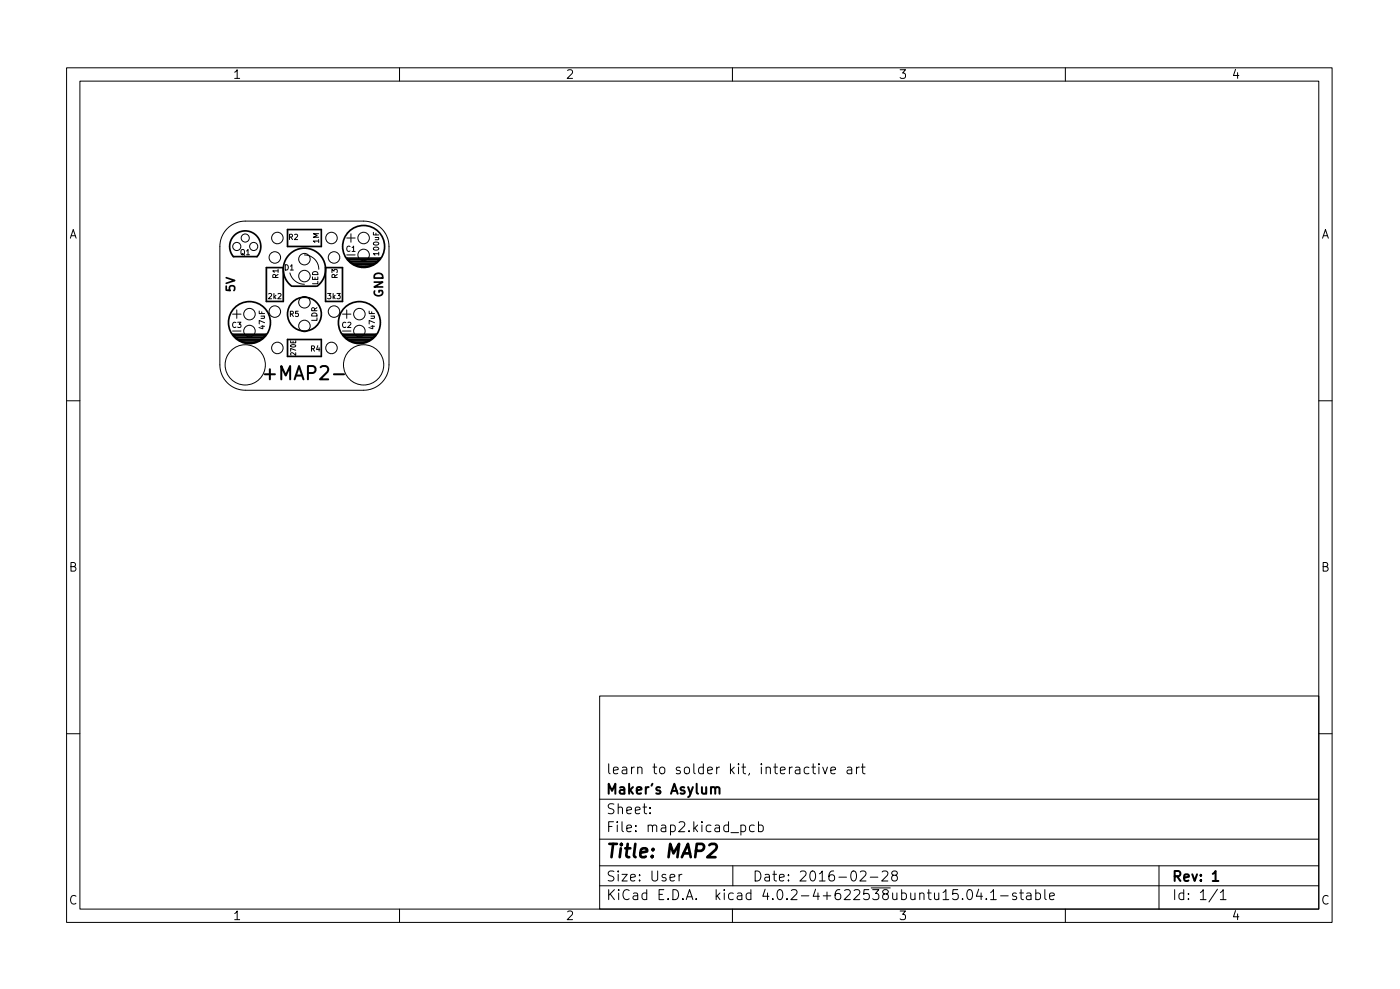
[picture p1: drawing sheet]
<svg xmlns="http://www.w3.org/2000/svg" width="210mm" height="149mm" viewBox="0 0 210 149" stroke-linecap="round" stroke-linejoin="round" font-family="sans-serif">
<defs><g id="words">
<g font-size="2.8">
<text x="40.6" y="57.1">+MAP2-</text>
<text x="91.1" y="128.8">Title: MAP2</text>
</g>
<g font-size="2.1">
<text x="91.1" y="119.3">Maker's Asylum</text>
<text x="91.1" y="116.3">learn to solder kit, interactive art</text>
<text x="91.1" y="125">File: map2.kicad_pcb</text>
<text x="91.1" y="122.3">Sheet:</text>
<text x="91.1" y="135.2">KiCad E.D.A. kicad 4.0.2-4+622538ubuntu15.04.1-stable</text>
<text x="91.1" y="132.4">Size: User</text>
<text x="113.1" y="132.4">Date: 2016-02-28</text>
<text x="176.1" y="132.4">Rev: 1</text>
<text x="176.1" y="135.2">Id: 1/1</text>
</g>
<g font-size="1.8">
<text x="35" y="11.8">1</text>
<text x="85" y="11.8">2</text>
<text x="135" y="11.8">3</text>
<text x="185" y="11.8">4</text>
<text x="10.3" y="35.8">A</text>
<text x="198.4" y="35.8">A</text>
<text x="35.3" y="43.8" transform="rotate(-90 35.3 43.8)">5V</text>
<text x="57.5" y="44.7" transform="rotate(-90 57.5 44.7)">GND</text>
<text x="10.3" y="85.8">B</text>
<text x="198.4" y="85.8">B</text>
<text x="10.3" y="135.8">C</text>
<text x="198.4" y="135.8">C</text>
<text x="35" y="138.2">1</text>
<text x="85" y="138.2">2</text>
<text x="135" y="138.2">3</text>
<text x="185" y="138.2">4</text>
</g>
<g font-size="1.1">
<text x="36.1" y="38.3">Q1</text>
<text x="41.8" y="41.8" transform="rotate(-90 41.8 41.8)">R1</text>
<text x="42.7" y="40.6">D1</text>
<text x="43.4" y="36">R2</text>
<text x="47.9" y="36.5" transform="rotate(-90 47.9 36.5)">1M</text>
<text x="50.7" y="41.8" transform="rotate(-90 50.7 41.8)">R3</text>
<text x="52" y="37.8">C1</text>
<text x="56.9" y="38.2" transform="rotate(-90 56.9 38.2)">100uF</text>
<text x="40.3" y="44.9">2k2</text>
<text x="43.5" y="47.6">R5</text>
<text x="47.8" y="42.8" transform="rotate(-90 47.8 42.8)">LED</text>
<text x="49.2" y="44.9">3k3</text>
<text x="34.8" y="49.2">C3</text>
<text x="39.8" y="49.4" transform="rotate(-90 39.8 49.4)">47uF</text>
<text x="44.4" y="53.3" transform="rotate(-90 44.4 53.3)">270E</text>
<text x="46.7" y="52.8">R4</text>
<text x="47.6" y="48.3" transform="rotate(-90 47.6 48.3)">LDR</text>
<text x="51.4" y="49.2">C2</text>
<text x="56.3" y="49.4" transform="rotate(-90 56.3 49.4)">47uF</text>
</g>
</g></defs>
<g fill="none" stroke="#000" stroke-width=".15">
<path d="M10 10.2h190.1v128.3h-190.1zM12 12.2h186.1v124.3h-186.1zM60 10.2v2M110 10.2v2M160 10.2v2M34.1 34.3a3.8 3.8 0 0 1 2.7-1.1h17.8a3.8 3.8 0 0 1 3.8 3.8v17.8a3.8 3.8 0 0 1-3.8 3.8h-17.8a3.8 3.8 0 0 1-3.8-3.8v-17.8a3.8 3.8 0 0 1 1.1-2.7zM45.7 38.3a2.16 2.16 0 0 1 2.2 2.1M52.1 38.3h1.2M52.1 35.7h1.2M52.7 35.1v1.3M34.9 49.7h1.3M34.9 47.2h1.3"/>
<path d="M35.6 46.5v1.3M43.5 41a2.25 2.25 0 0 0 2.2 1.7M51.4 49.7h1.3M51.4 47.2h1.3M52.1 46.5v1.3M10 60.2h2M198.1 60.2h2M10 110.2h2M90.1 104.5h108v32h-108zM121.5 115.3l-.4-.1-.3 .3v.4l.1 .2h.6M121.9 115.2h.6M122.1 114.7v1.3l.1 .1 .3 .1"/>
<path d="M123 114.7v.1M123 115.2v1M123.6 115.2l.3 1 .4-1M124.8 115.7l.7-.1-.1-.3-.4-.1-.2 .2v.7h.6M127.3 115.3h.5l.1 .9M127.9 115.6h-.5a.29 .29 0 0 0-.2 .3 .29 .29 0 0 0 .2 .3l.5-.1M128.6 115.2v1M129.1 115.2l-.3 .1-.2 .2M129.3 115.2h.6M129.6 114.7v1.3v.1l.3 .1M198.1 110.2h2M60 136.5v2"/>
<path d="M90.1 133h108M90.1 130h108M90.1 126h108M90.1 120h108M97.6 122.1v.1M97.6 121.3v.1M102 131.3v1M102.4 131.3l-.3 .1-.1 .2M110 136.5v2M110.1 130v3M111.3 124l.4-.1 .3 .3v.4l-.2 .2h-.5M113.3 124l-.5-.1-.2 .3v.4l.1 .2h.6"/>
<path d="M113.9 124l.4-.1 .3 .3v.4l-.1 .2h-.6M113.9 123.4v1.5M129.2 130.9l.2-.1 .5 .1a.41 .41 0 0 1 .1 .5l-.9 .9h1M130.7 131.7h1.1M132.5 130.9l.2-.1 .5 .1a.41 .41 0 0 1 .1 .5l-.9 .9h.9M134.2 131.4l-.3-.2 .1-.3 .2-.1 .4 .1 .2 .2-.1 .2-.6 .2-.2 .2 .1 .5 .2 .1h.3l.3-.3v-.3l-.3-.3M145.3 133.7l.4-.1a.94 .94 0 0 1 0 1.5h-.1a.91 .91 0 0 1-.3-1.4zM147 133.5l-.4 1.1h1M147.3 134.1v1M148.1 135v.1M148.8 134l.4-.4v1.5M148.8 135.1h.8"/>
<path d="M150.3 134.5h1.1M152.6 134.2l-.3-.1-.2 .2v.2l.5 .2v.3h-.5M153.1 134.1h.6M153.3 133.6v1.3l.1 .1 .3 .1M154.2 134.2h.6v.9M154.8 134.5h-.5a.29 .29 0 0 0-.2 .3 .29 .29 0 0 0 .2 .3l.5-.1M155.6 134.2l.4-.1 .3 .3v.4l-.2 .2h-.5M155.6 133.6v1.5M156.9 133.6v1.3l.2 .2M157.6 134.6l.7-.1v-.3l-.5-.1-.2 .2 .1 .7h.6M160 136.5v2M174.1 130v6.5"/>
<path d="M182.8 133.5l-1.2 2M183.3 134l.4-.4v1.5M183.3 135.1h.8"/>
<circle cx="35.6" cy="37" r=".61"/>
<circle cx="36.8" cy="35.7" r=".61"/>
<circle cx="38.1" cy="37" r=".61"/>
<circle cx="41.3" cy="38.7" r=".86"/>
<circle cx="41.7" cy="35.7" r=".86"/>
<circle cx="45.7" cy="38.9" r=".86"/>
<circle cx="49.8" cy="35.7" r=".86"/>
<circle cx="50.2" cy="38.7" r=".86"/>
<circle cx="54.6" cy="35.7" r=".86"/>
<circle cx="54.6" cy="38.3" r=".86"/>
<circle cx="36.8" cy="54.8" r="3"/>
<circle cx="37.5" cy="47.2" r=".86"/>
<circle cx="37.5" cy="49.7" r=".86"/>
<circle cx="41.3" cy="46.8" r=".86"/>
<circle cx="41.7" cy="52.3" r=".86"/>
<circle cx="45.7" cy="41.5" r=".86"/>
<circle cx="45.7" cy="45.4" r=".86"/>
<circle cx="45.7" cy="49" r=".86"/>
<circle cx="49.8" cy="52.3" r=".86"/>
<circle cx="50.2" cy="46.8" r=".86"/>
<circle cx="54" cy="49.7" r=".86"/>
<circle cx="54" cy="47.2" r=".86"/>
<circle cx="54.6" cy="54.8" r="3"/>
</g>
<path d="M107.4 118.4l.2-.2 .4 .1 .1 .9M182.1 132.3h.9" fill="none" stroke="#000" stroke-width=".3"/>
<path d="M106.5 126.9l.3-.2h.5a.45 .45 0 0 1 .3 .6l-.1 .3-1.3 1.1h1.3" fill="none" stroke="#000" stroke-width=".4"/>
<g fill="none" stroke="#000" stroke-width=".25">
<path d="M35.2 35.3a2.34 2.34 0 0 1 3.2 0 2.34 2.34 0 0 1 .2 3.2h-3.5a2.34 2.34 0 0 1 .1-3.2zM43.2 34.5h5.1v2.5h-5.1zM52.1 38.8h5a3.1 3.1 0 0 1-5 0zM52.4 39h4.5M52.6 39.3h4M52.9 39.5h3.5M53.4 39.8h2.5M35 50.2h5a3.1 3.1 0 0 1-5 0zM35.2 50.4h4.5M35.5 50.7h4M35.7 50.9h3.5M36.2 51.2h2.5"/>
<path d="M36.7 51.4h1.5M40 40.2h2.5v5.1h-2.5zM43.2 51h5.1v2.5h-5.1zM43.9 43h3.6M47.6 43a3.2 3.2 0 0 0 .5-4.7 3.2 3.2 0 0 0-4.7 0 3.2 3.2 0 0 0 .4 4.7M48.9 40.2h2.5v5.1h-2.5zM51.5 50.2h5a3.1 3.1 0 0 1-5 0zM51.7 50.4h4.5M52 50.7h4M52.2 50.9h3.5M52.7 51.2h2.5M53.2 51.4h1.5"/>
<path d="M53.9 40h1.5"/>
<circle cx="54.6" cy="37" r="3.2"/>
<circle cx="37.5" cy="48.4" r="3.2"/>
<circle cx="45.7" cy="47.2" r="2.54"/>
<circle cx="54" cy="48.4" r="3.2"/>
</g>
<use href="#words"/>
</svg>
